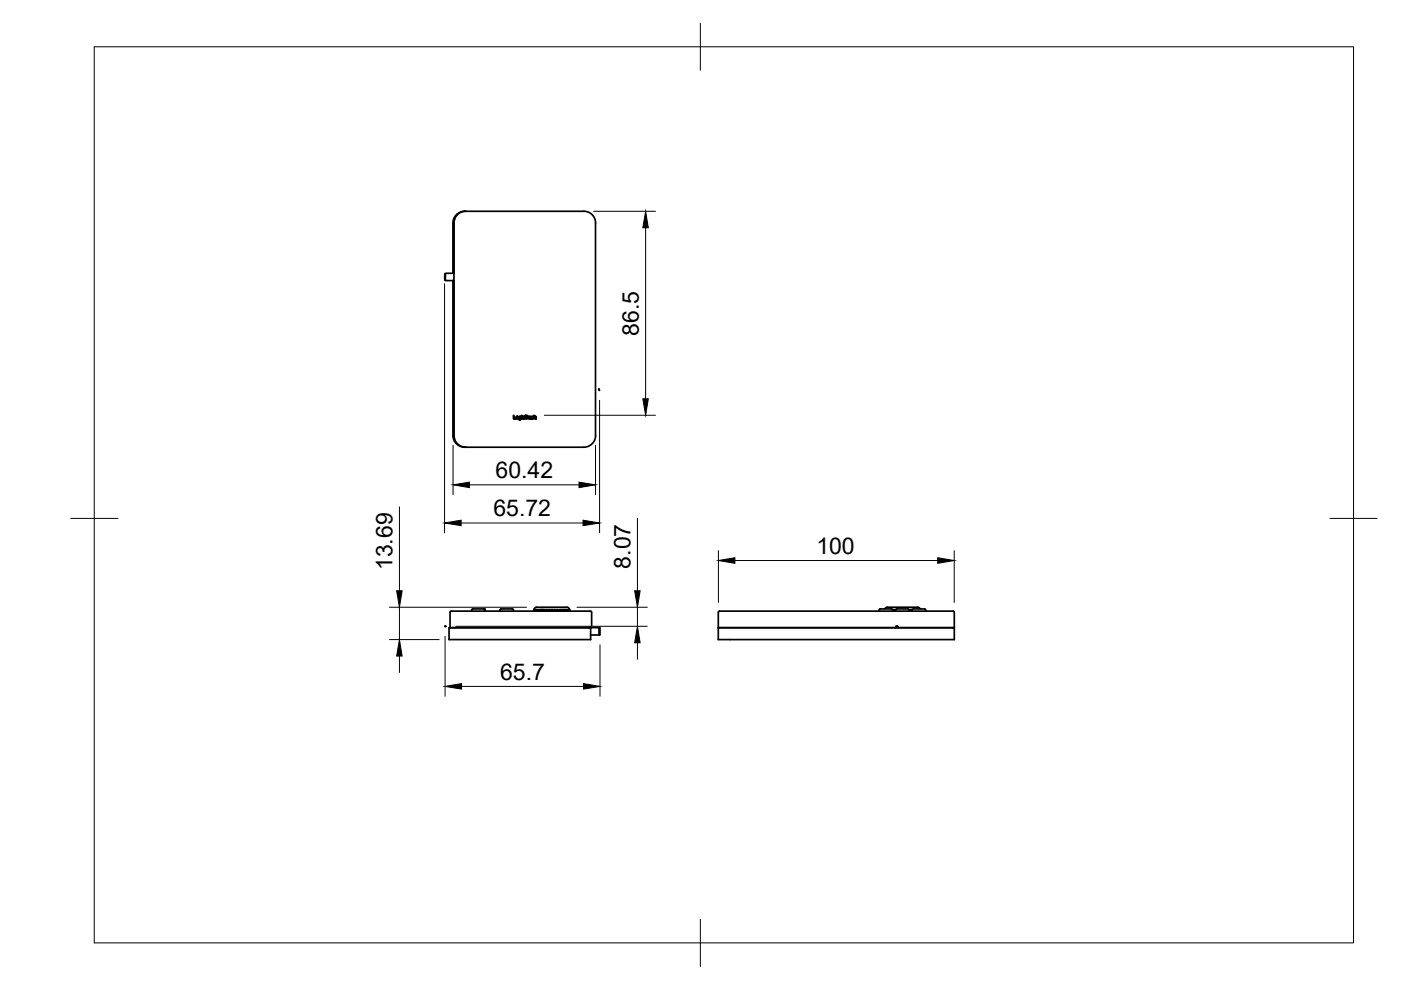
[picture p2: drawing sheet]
<svg xmlns="http://www.w3.org/2000/svg" width="297mm" height="210mm" viewBox="0 0 297 210" stroke-linecap="round" stroke-linejoin="round" font-family="sans-serif">
<defs><g id="words">
<g font-size="4.9">
<text x="135.4" y="71.2" transform="rotate(-90 135.4 71.2)">86.5</text>
<text x="105.1" y="101.3">60.42</text>
<text x="104.6" y="109.4">65.72</text>
<text x="173.1" y="117.4">100</text>
<text x="83.2" y="120.9" transform="rotate(-90 83.2 120.9)">13.69</text>
<text x="133.7" y="120.6" transform="rotate(-90 133.7 120.6)">8.07</text>
<text x="106" y="144.1">65.7</text>
</g>
</g></defs>
<!-- layer: Visible -->
<g fill="none" stroke="#000" stroke-width=".36">
<path d="M96 57.9v-10.6a2.51 2.51 0 0 1 2.5-2.5h25.3a2.47 2.47 0 0 1 2.5 2.5v45a2.47 2.47 0 0 1-2.5 2.5h-25.3a2.51 2.51 0 0 1-2.5-2.5v-32.8M96.2 57.9h-1.7l-.2 .2 .2 .1-.2 .1 .2 .2-.2 .1 .2 .1-.2 .2 .2 .1-.2 .1 .2 .1-.2 .2 .2 .1h1.7M96.2 47.3v45M96.4 46.5l-.2 .8M98.8 44.8a2.51 2.51 0 0 0-2.6 2.5M96.2 92.3l.2 .8M96.2 92.3a2.51 2.51 0 0 0 2.6 2.5M108.9 88.1v.6l.4 .1h-.4zM110.1 88.3h.3v.6l-.1 .1-.3-.1h.4l-.4-.2zM110.6 88.3l.1 .5zM110.6 88.1l.1 .1zM110.8 88.3h.4l-.3 .2 .1 .2 .3-.1-.1 .2h-.3z"/>
<path d="M111.4 88.1h.5v.6l-.5 .1zM111.5 88.2h.3v.5h-.3zM112.1 88.3h.4l.1 .5h-.5v-.2l.4-.1zM112.7 88.3h.2l.2 .1h-.3a.23 .23 0 0 1 .2 .1 .23 .23 0 0 1 .1 .3h-.4l-.1-.1h.4l-.3-.2zM113.2 88.1l.1 .2h.3l.1 .5-.2-.5-.2 .1-.1 .4zM126.9 82.5h.1M127 82.5l.1 .3zM94.4 132.8h.1M94.4 132.8h.1h-.1M95.2 133.1h30v2.5h-30zM95.4 129.8l.3-.2h29.5l.2 .2v3.3h-30v-3.3M95.5 133.1h.1"/>
<path d="M100 129.4v.2M100 129.4a1.39 1.39 0 0 1 1.4-.3 1.49 1.49 0 0 1 1.5 .3M102.8 129.4v.2M102.9 129.4v.2M106 129.4v.2M106 129.4a1.39 1.39 0 0 1 1.4-.3 1.41 1.41 0 0 1 1.5 .3M108.9 129.4v.2M113.2 129.3v.3v-.3M113.2 129.6v-.3l.1 .3M113.2 129.2a1.11 1.11 0 0 1 1.5-.5h4.2a2.32 2.32 0 0 1 1.8 .3v.2M113.3 129.6v-.3l.1 .3M113.4 129.6v-.3l.1 .3"/>
<path d="M113.5 129.6v-.3l.1 .3M113.7 129.6v-.3l.1 .3M113.9 129.6v-.3l.1 .3M114.1 129.6v-.3l.1 .3M114.3 129.6v-.3l.1 .3M114.6 129.3l.1 .3M114.9 129.3l.1 .3M115.2 129.3l.1 .3M115.2 129.3h.1M115.5 129.3l.1 .3M115.5 129.3h.1M115.8 129.3l.1 .3"/>
<path d="M115.8 129.3h.1M116.2 129.6v-.3v.3M116.2 129.3l-.1 .3M116.5 129.6v-.3l.1 .3M116.5 129.3v.3M116.9 129.6v-.3v.3M116.9 129.3l-.1 .3M117.2 129.6v-.3l.1 .3M117.2 129.3l-.1 .3M117.5 129.6v-.3l.1 .3M117.5 129.3v.3M117.9 129.6v-.3v.3"/>
<path d="M117.9 129.3l-.1 .3M118.2 129.6v-.3l.1 .3M118.2 129.3v.3M118.5 129.6v-.3l.1 .3M118.5 129.3v.3M118.9 129.6v-.3v.3M118.9 129.3l-.1 .3M119.1 129.3v.3zM119.1 129.3v.3M119.4 129.3v.3zM119.4 129.3l-.1 .3M119.7 129.3l-.1 .3"/>
<path d="M119.8 129.6v-.3l.1 .3M120 129.6v-.3l.1 .3M120.2 129.6v-.3l.1 .3M120.4 129.6v-.3l.1 .3v-.3l.1 .3v-.3l.1 .3v-.3v.3M120.7 129.3l.1 .3v-.3M125.2 134.6h1.8M127 133.1v1.5h.2v-1.5h-2.3M152.3 133.1h50M152.6 133.1h.1M186.4 129.4v.2M186.4 129.4a1.39 1.39 0 0 1 1.4-.3 1.41 1.41 0 0 1 1.5 .3M188.1 128.7h6.5"/>
<path d="M188.1 128.7l-.5 .4M189.3 129.4v.2M189.3 129.3l.1 .3M189.3 129.3h.1M189.6 129.6v-.3l.1 .3M189.6 129.3v.3M189.9 129.4v.2M189.9 129.4a1.34 1.34 0 0 1 1.4-.3 1.41 1.41 0 0 1 1.4 .3M190.3 132.8h-.3h.3M192.7 129.4v.2M193 129.6v-.3v.3M193 129.3l-.1 .3"/>
<path d="M193.3 129.3v.3zM193.3 129.3l-.1 .3M193.4 129.4a1.41 1.41 0 0 1 1.4-.3 1.46 1.46 0 0 1 1.5 .3M193.4 129.4v.2M194.6 128.7l.5 .4M196.3 129.4v.2M202 133.1h.1M202.1 129.6h-49.6l-.2 .2M202.1 129.6l.2 .2v5.8h-50v-5.8"/>
<circle cx="109.6" cy="88.6" r=".19"/>
<circle cx="109.6" cy="88.5" r=".28"/>
<circle cx="110.2" cy="88.6" r=".18"/>
<circle cx="112.3" cy="88.6" r=".14"/>
</g>
<g fill="#000">
<circle cx="102.6" cy="129.1" r=".18"/>
<circle cx="114.6" cy="129.3" r=".18"/>
<circle cx="114.9" cy="129.3" r=".18"/>
</g>
<!-- layer: BORDER -->
<path d="M20 9.9h267v190h-267zM148.5 4.9v10M15 109.9h10M282 109.9h10M148.5 194.9v10" fill="none" stroke="#000" stroke-width=".21"/>
<!-- layer: FD_Dimensions -->
<g fill="none" stroke="#000" stroke-width=".21">
<path d="M125.9 44.8h13.1M136.9 48.3v36.3M94.3 60.2v52.8M96.1 94.4v10.5M115.4 88h23.6M126.3 94.4v10.5M127.1 84.9v28.1M84.7 107.5v17.8M97.8 110.9h25.8M99.5 102.8h23.3M135.1 109.9v15.4M152.3 116.7v11"/>
<path d="M155.8 118.8h43M202.3 116.7v11M82.6 135.6h10.5M82.6 128.7h29M84.7 128.7v6.9M84.7 139.1v3.5M94.4 134.9v12.7M96.6 132.8h40.6M122.3 128.7h14.9M127.2 136.7v10.9M135.1 128.7v4.1M135.1 136.3v3.5"/>
<path d="M97.9 145.5h25.8"/>
</g>
<g fill="#000" stroke="#000" stroke-width=".21">
<path d="M136.9 44.8l.6 3.5h-1.2zM136.3 84.6h1.2l-.6 3.4zM94.3 110.9l3.5-.6v1.2zM96.1 102.8l3.4-.6v1.2zM122.8 102.2l3.5 .6-3.5 .6zM123.6 110.3l3.5 .6-3.5 .6zM152.3 118.8l3.5-.5v1.1zM198.8 118.3l3.5 .5-3.5 .6zM84.7 135.6l.6 3.5h-1.2zM84.1 125.3h1.2l-.6 3.4zM135.1 132.8l.6 3.5h-1.1zM134.6 125.3h1.1l-.6 3.4z"/>
<path d="M94.4 145.5l3.5-.6v1.2zM123.7 144.9l3.5 .6-3.5 .6z"/>
</g>
<use href="#words"/>
</svg>
